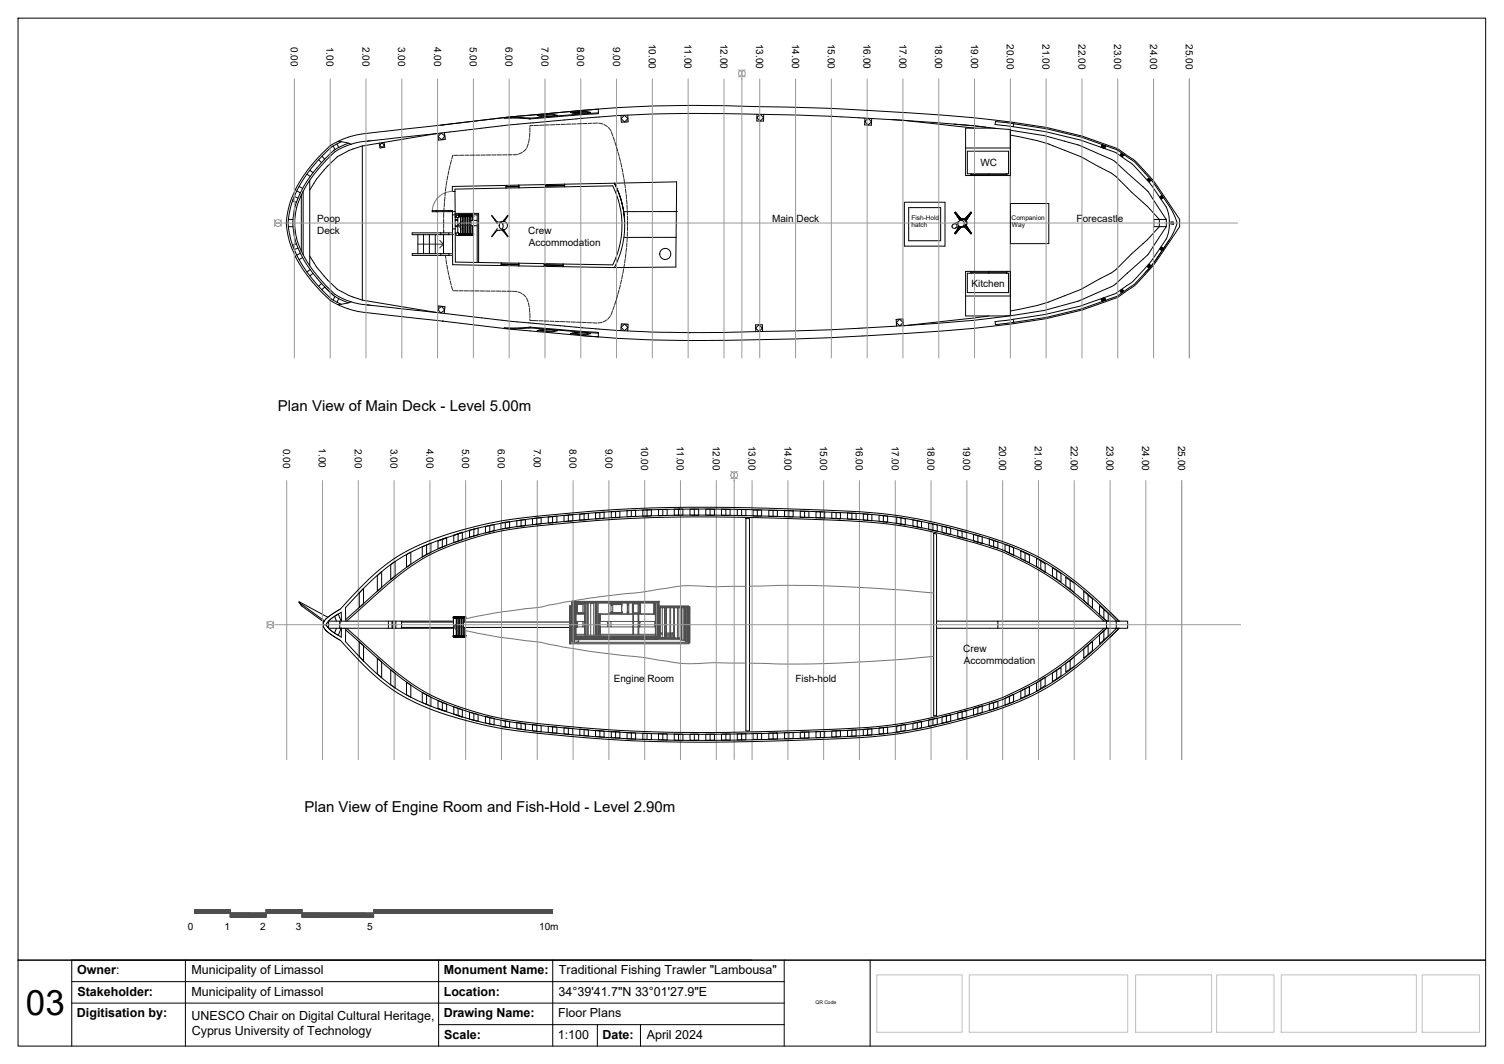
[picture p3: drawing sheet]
<svg xmlns="http://www.w3.org/2000/svg" width="420mm" height="297mm" viewBox="0 0 420 297" stroke-linecap="round" stroke-linejoin="round" font-family="sans-serif">
<defs><g id="words">
<text font-size="9.8" x="7.2" y="283.3">03</text>
<g font-size="4.2">
<text x="77.6" y="114.6">Plan View of Main Deck - Level 5.00m</text>
<text x="85" y="226.7">Plan View of Engine Room and Fish-Hold - Level 2.90m</text>
</g>
<g font-size="3.5">
<text x="21.6" y="272">Owner:</text>
<text x="53.5" y="272">Municipality of Limassol</text>
<text x="124" y="272">Monument Name:</text>
<text x="156.1" y="272">Traditional Fishing Trawler &quot;Lambousa&quot;</text>
<text x="21.6" y="278">Stakeholder:</text>
<text x="53.5" y="278">Municipality of Limassol</text>
<text x="124" y="277.9">Location:</text>
<text x="156" y="278">34°39'41.7&quot;N 33°01'27.9&quot;E</text>
<text x="21.5" y="284">Digitisation by:</text>
<text x="53.5" y="284.7">UNESCO Chair on Digital Cultural Heritage,</text>
<text x="124" y="284">Drawing Name:</text>
<text x="155.9" y="284">Floor Plans</text>
<text x="53.6" y="288.9">Cyprus University of Technology</text>
<text x="124.1" y="290">Scale:</text>
<text x="155.8" y="290">1:100</text>
<text x="168.3" y="289.9">Date:</text>
<text x="180.7" y="290">April 2024</text>
</g>
<g font-size="2.8">
<text x="81.2" y="13.1" transform="rotate(90 81.2 13.1)">0.00</text>
<text x="91.2" y="13" transform="rotate(90 91.2 13)">1.00</text>
<text x="101.2" y="13.1" transform="rotate(90 101.2 13.1)">2.00</text>
<text x="111.3" y="13.1" transform="rotate(90 111.3 13.1)">3.00</text>
<text x="121.2" y="13.2" transform="rotate(90 121.2 13.2)">4.00</text>
<text x="131.3" y="13.1" transform="rotate(90 131.3 13.1)">5.00</text>
<text x="141.2" y="13.1" transform="rotate(90 141.2 13.1)">6.00</text>
<text x="151.3" y="13.1" transform="rotate(90 151.3 13.1)">7.00</text>
<text x="161.2" y="13.1" transform="rotate(90 161.2 13.1)">8.00</text>
<text x="171.3" y="13.1" transform="rotate(90 171.3 13.1)">9.00</text>
<text x="181.3" y="12.2" transform="rotate(90 181.3 12.2)">10.00</text>
<text x="191.3" y="12.2" transform="rotate(90 191.3 12.2)">11.00</text>
<text x="201.3" y="12.2" transform="rotate(90 201.3 12.2)">12.00</text>
<text x="211.3" y="12.2" transform="rotate(90 211.3 12.2)">13.00</text>
<text x="221.3" y="12.2" transform="rotate(90 221.3 12.2)">14.00</text>
<text x="231.3" y="12.2" transform="rotate(90 231.3 12.2)">15.00</text>
<text x="241.3" y="12.2" transform="rotate(90 241.3 12.2)">16.00</text>
<text x="251.3" y="12.2" transform="rotate(90 251.3 12.2)">17.00</text>
<text x="261.3" y="12.2" transform="rotate(90 261.3 12.2)">18.00</text>
<text x="271.3" y="12.2" transform="rotate(90 271.3 12.2)">19.00</text>
<text x="281.3" y="12.3" transform="rotate(90 281.3 12.3)">20.00</text>
<text x="291.3" y="12.3" transform="rotate(90 291.3 12.3)">21.00</text>
<text x="301.3" y="12.3" transform="rotate(90 301.3 12.3)">22.00</text>
<text x="311.3" y="12.3" transform="rotate(90 311.3 12.3)">23.00</text>
<text x="321.3" y="12.3" transform="rotate(90 321.3 12.3)">24.00</text>
<text x="331.3" y="12.3" transform="rotate(90 331.3 12.3)">25.00</text>
<text x="273.9" y="46.4">WC</text>
<text x="88.6" y="62">Poop</text>
<text x="88.6" y="65.3">Deck</text>
<text x="147.6" y="65.3">Crew</text>
<text x="215.7" y="62">Main Deck</text>
<text x="300.8" y="62">Forecastle</text>
<text x="147.7" y="68.6">Accommodation</text>
<text x="271.4" y="80.1">Kitchen</text>
<text x="79.1" y="125.3" transform="rotate(90 79.1 125.3)">0.00</text>
<text x="89.1" y="125.1" transform="rotate(90 89.1 125.1)">1.00</text>
<text x="99.1" y="125.3" transform="rotate(90 99.1 125.3)">2.00</text>
<text x="109.1" y="125.3" transform="rotate(90 109.1 125.3)">3.00</text>
<text x="119.1" y="125.3" transform="rotate(90 119.1 125.3)">4.00</text>
<text x="129.1" y="125.3" transform="rotate(90 129.1 125.3)">5.00</text>
<text x="139.1" y="125.3" transform="rotate(90 139.1 125.3)">6.00</text>
<text x="149.1" y="125.2" transform="rotate(90 149.1 125.2)">7.00</text>
<text x="159.1" y="125.3" transform="rotate(90 159.1 125.3)">8.00</text>
<text x="169.1" y="125.3" transform="rotate(90 169.1 125.3)">9.00</text>
<text x="179.1" y="124.4" transform="rotate(90 179.1 124.4)">10.00</text>
<text x="189.1" y="124.4" transform="rotate(90 189.1 124.4)">11.00</text>
<text x="199.1" y="124.4" transform="rotate(90 199.1 124.4)">12.00</text>
<text x="209.1" y="124.4" transform="rotate(90 209.1 124.4)">13.00</text>
<text x="219.1" y="124.4" transform="rotate(90 219.1 124.4)">14.00</text>
<text x="229.1" y="124.4" transform="rotate(90 229.1 124.4)">15.00</text>
<text x="239.1" y="124.4" transform="rotate(90 239.1 124.4)">16.00</text>
<text x="249.1" y="124.4" transform="rotate(90 249.1 124.4)">17.00</text>
<text x="259.1" y="124.4" transform="rotate(90 259.1 124.4)">18.00</text>
<text x="269.1" y="124.4" transform="rotate(90 269.1 124.4)">19.00</text>
<text x="279.1" y="124.5" transform="rotate(90 279.1 124.5)">20.00</text>
<text x="289.1" y="124.5" transform="rotate(90 289.1 124.5)">21.00</text>
<text x="299.1" y="124.5" transform="rotate(90 299.1 124.5)">22.00</text>
<text x="309.1" y="124.5" transform="rotate(90 309.1 124.5)">23.00</text>
<text x="319.1" y="124.5" transform="rotate(90 319.1 124.5)">24.00</text>
<text x="329.1" y="124.5" transform="rotate(90 329.1 124.5)">25.00</text>
<text x="269.1" y="181.9">Crew</text>
<text x="269.3" y="185.3">Accommodation</text>
<text x="171.4" y="190.4">Engine Room</text>
<text x="222.2" y="190.4">Fish-hold</text>
<text x="52.4" y="259.6">0</text>
<text x="62.7" y="259.7">1</text>
<text x="72.6" y="259.7">2</text>
<text x="82.6" y="259.6">3</text>
<text x="102.6" y="259.6">5</text>
<text x="150.6" y="259.6">10m</text>
</g>
<g font-size="1.8">
<text x="254.6" y="61.3">Fish-Hold</text>
<text x="254.6" y="63.4">hatch</text>
<text x="282.6" y="61.3">Companion</text>
<text x="282.7" y="63.5">Way</text>
</g>
<text font-size="1.4" x="227.8" y="280.4">QR Code</text>
</g></defs>
<!-- layer: Line (0.05) -->
<g fill="none" stroke="#000" stroke-width=".28">
<path d="M5 5.1h410v262.9h-410zM103.4 39.3l-2.8 .3-2.6 .7M106.6 39.9l.8 .5-.6 .8-.8-.6zM107.3 39.7l.1 1.4-1.2 .2-.3-1.3M122.2 37.3l-21 3.5M122.3 37.3l-19.8 2.1M123.1 35l18.5-2.3 22.1-2a370 370 0 0 1 47.8-.9l20.6 .5 10.7 .5a444.3 444.3 0 0 1 47.6 4.5l11.9 2.7 10 3.5 4.9 3.4 4.7 5.1 7.6 11.3v2l-3 4.6-4.4 6.3-4.9 5.4-4.9 3.4-10 3.6a123.8 123.8 0 0 1-20.3 3.9 689.1 689.1 0 0 1-49.4 3.7h-.1M123.6 34.9h.1M123.6 34.9l-15.6 1.7a51.7 51.7 0 0 0-10 1.5l-3.7 1.4M124.2 37l.1 1-1.1-.9-.8 1.1 1 .8-.9 .1-.2-1.8M124.2 37l-1.9 .3M124.3 38l.1 .9-1 .1z"/>
<path d="M143.9 32.7l-3 .1v.2l3-.1v-.2l3.9 .3M143.9 32.9l3.9 .3v-.2M147.8 33h.2M147.8 33.2h.2M148 33v.2M150.1 32.2l4-.4 1.6 .4-4.1 .4zM155.2 32.3l-1.2-.2-3.4 .3M159.3 31.4l4.1-.4 1.6 .4-4.2 .3zM163.7 31.2l-3.7 .4M164.5 31.4l-1.2-.2-3.5 .3M167.2 31.5l-.1-1-24.9 2.2-18.6 2.2M167.2 31.5v.2l-19.2 1.5"/>
<path d="M167.2 31.5l-19.2 1.5M174.4 32.2l1 .9-.9 1-1-.9zM175.4 32.1l.1 1.9-1.8 .1h-.1l-.1-1.9M211.4 32.8l1-.9 .9 1-.9 .9zM211.5 31.9l-.1 1.9h1.5h.4v-1.9M241.6 33.9l1-.9 .9 1-1 .9zM241.6 33l-.1 1.8 1.9 .2 .1-1.9M249.2 33.4l23.2 2.4M266.5 34.7l8.8 .8M275.3 35.5l-14.1-1.3-28.7-1.7-10.6-.4-30-.4-10.8 .2-15.8 .9-22.8 2-18.4 2.2M275.3 35.5l3.2 .4M282.3 36.1v5.2z"/>
<path d="M282.3 36.1l-5.2-.3h-7.4v5.5M282.3 36.4a73.7 73.7 0 0 1 15.8 3.2l3 .8M282.3 37.7l2.4 .5a52.3 52.3 0 0 1 12.6 3.7l5 2M283.2 34.6l-5.1-.7-.1 .8 5.1 .7M84.2 54.4v15.7M84.7 53.4v17.7M86.5 50.3v23.9M101.2 40.8a28.4 28.4 0 0 0-7.1 3.1l-3.5 3.5-2.2 2.6-1.9 3.1M101.2 40.8v43M121.9 58.8h4.5v.3h-1.1M121.9 58.8h-1.1v.3h1.1M121.9 58.8v.3"/>
<path d="M125.3 59.1h-3.4M125.3 58.8v.3M126.4 60v3.9M127.1 53.5v5.6M127.1 59.6h6.6v.4h-.4M130.1 60h.1M131.3 60h.1M133.7 60v13.3M145 51.7l-3.6 .1M145 52.1h-3.6M145 52.1l-3.6 .1M145 52.4l-3.6 .1"/>
<path d="M152.4 51.9l5.3-.1-5.3 .2M157.7 52.2l-5.3 .1M157.7 51.4l-5.3 .1M157.7 51.7l-5.3 .1M171.6 51.1l17.4-.3v8.3M174.2 59.1h14.8l-.1 7.2M189 59.1h.1M252.6 56.5h11.4v12.2h-11.4zM253.9 58h8.9v9.2h-8.9zM266.7 59.3l1.5 2.2-.4-.8 .6 .4M266.7 59.3h.2l1.5 1.6M266.7 59.3l1.1 1.4"/>
<path d="M266.9 59.3l1 1.3M266.9 59.3h-.2M266.9 59.3l1.5 1.6M271.3 59.3l-1.6 1.6M271.3 48.5h4.9M271.3 59.3h.1M271.4 59.3l-1.7 1.6M271.4 59.3l-1.5 2.3M271.4 59.3l-1.1 1.4M276.2 49h5.1M282.3 49v39.1l-12.6 .1v-5.6M282.3 56.8h10.7v11.2h-10.7"/>
<path d="M301.1 40.4l10 4.4 3.8 3.5M302.3 43.9h.1M302.3 43.9l3.8 2.2a20.3 20.3 0 0 1 8.8 6.3l5.6 5.2 3.4 3.7v2l-3.4 3.6-4.4 4-4.4 4.4-1.2 .9-4.4 2.3a37.1 37.1 0 0 1-8.8 4.1 64.5 64.5 0 0 1-15 4.2M307.6 41h.1M307.8 40.8l-.1 .2M307.8 40.8l.2 .4M307.9 40.4l.3 .2-.4 .2zM308 41.1h.1M308.1 40.7l.2 .1-.1 .3-.2-.1M308.1 41.1h.1M308.1 40.7l-.1 .3M308.2 40.6a.24 .24 0 0 0-.3 .2 .24 .24 0 0 0 .1 .3"/>
<path d="M308.2 40.6a.25 .25 0 0 0-.3 .2 .25 .25 0 0 0 .1 .3M308.2 40.6h.1M308.3 41.3h.1M308.3 41.2v.1M308.3 41.3l-.3-.1 .6 .2M308.3 41.1l-.3 .1 .3 .1M308.3 40.7h.1M308.3 41.3l.3 .1M308.4 40.8h.1M308.5 41.2h-.2M308.5 40.7l.1 .2M308.5 40.6l-.2 .7"/>
<path d="M308.5 40.6h.1M308.5 40.6h-.3l.2 .2M308.5 40.7h.1M308.5 40.7a.28 .28 0 0 1 .1 .4 .28 .28 0 0 1-.3 .1M308.5 40.7l.3 .1M308.5 40.7l.2 .3-.1 .4M308.6 40.9l-.1 .3zM308.6 41.4h.1M308.6 40.9l-.2 .3M308.8 40.8l-.2 .4-.3 .1M308.8 40.8h.1M313.1 43.4l.4 .1"/>
<path d="M313.1 43.4l.2 .2M313.1 43.4h.1M313.2 43.5l.1 .1M313.2 42.9l.2 .1M313.3 43.6l.2 .2M313.3 43.3l-.3-.1 .1 .2M313.4 43v.2M313.4 42.9l.5 .4M313.4 43h.1M313.4 42.9h.1M313.4 43.1h.1M313.4 43l.2 .3-.1 .2"/>
<path d="M313.4 43.1l-.2 .2M313.4 43l-.3 .3M313.5 43.8h.1M313.6 43.1a.27 .27 0 0 1 0 .4 .27 .27 0 0 1-.3 0M313.6 43.2v.2l-.2 .1M313.6 43.3l-.1 .2M313.6 43.1a.32 .32 0 0 1 .1 .4 .32 .32 0 0 1-.4 .1M313.7 43.3l-.1-.2 .1 .3-.2 .2M313.9 43.3l-.4 .5M313.9 43.3h.1M315 48.3l5.7 5.2 5.1 7.8M320.6 50.2h.1"/>
<path d="M320.7 50.2l.2 .2M320.8 50.4l-.2-.2 .4 .5M320.8 50.4l.4 .1-.2 .2M320.8 50.4l.2 .3M320.9 50.5h.1M320.9 50.4l.3-.2zM321 50.7h.1M321 49.9h.1M321.1 49.9h-.4l-.1 .3M321.1 49.9l.1 .1M321.1 49.9l.1 .3M321.2 50a.29 .29 0 0 1 0 .4 .29 .29 0 0 1-.4 0"/>
<path d="M321.2 50.1l-.1 .3h-.3h.4l.1-.2M321.2 50h.1M321.3 50l-.1 .5 .3-.2M321.3 50l.2 .3M321.5 50.3h.1M321.5 50.3l-.5 .4M324.1 55l.1 .2M324.1 55l.2-.2-.1 .4M324.1 55h.1M324.1 55l.3 .5M324.2 55.2l.5 .1-.3 .2M324.2 55.2l.2 .3"/>
<path d="M324.2 55h-.1M324.3 54.8l.4-.1 .3 .5-.3 .1a.31 .31 0 0 0 .1-.4 .31 .31 0 0 0-.5-.1zM324.4 55.5h.1M324.8 55l-.2 .3h-.3M325 55.2h.1M325 55.2l-.6 .3M86.5 71.5l1.9 3 2.2 2.6 3.7 3.7a24.9 24.9 0 0 0 6.9 3M116.7 65.5v5.3M118.3 65.5v5.3M120 65.5v5.3M121.6 65.5v5.3M123.1 65h-8v.5h8"/>
<path d="M123.1 70.8h-7.9v.5h7.9M123.9 65.5v5.3M127.1 60.5h.3zM127.1 61.5h.8M127.1 61.3h.8M127.2 63.9l-.1-3.9h6.2v13.3M127.2 65h.9M127.2 63.3h.7M127.2 63h.7M127.4 60.5l.2-.4h.5l.1 .4-.1 .2M127.9 60.8v4.2M128 60l.1 .1"/>
<path d="M128.1 65v.7M128.1 60.1v.6M128.1 65.7h.1M128.1 65l.1 .2-.1 .5h-.5l-.2-.4h-.2M128.1 60.7l-1 .1M128.1 65.7h-.1M128.1 60.1h.3M128.1 65.7h.3M128.1 60.1h.9M128.1 65.7h.9M128.2 65.3h.9M128.2 60.5h.9"/>
<path d="M128.4 60.1l.2 .4M128.4 60l.2 .1M128.4 60.1h.1M128.5 60l.2 .3v5.2l-.2 .2h-.4M128.5 60l-.4 .1M128.5 65.7h.1M128.5 60.1h.1M128.5 65.7h-.1M128.6 65.7h-.2M128.6 60.1h.3M128.6 65.7h.1M128.6 65.7h.3"/>
<path d="M128.6 60v5.7M128.6 60h.3M128.6 65.3l-.2 .4M128.6 65.3l-.1 .4h-.4M128.6 65.3h.1M128.6 60.5h.1M128.9 60l.2 .1M128.9 60.1l.2 .4zM128.9 60l.3 .3v5.2l-.3 .2M128.9 60.1h.1M129 65.7h.1M129 65.7h-.1"/>
<path d="M129 60.1h.1M129.1 60.1h.3M129.1 65.7h.1M129.1 60v5.7M129.1 60h.3M129.1 60.1h.8M129.1 65.7h.8M129.1 65.3l-.2 .4h.2M129.1 65.3l-.1 .4h-.4M129.1 65.3h.1M129.1 60.5h.1M129.2 65.3h.8"/>
<path d="M129.2 60.5h.8M129.3 60.1l.3 .4M129.4 60l.1 .1M129.4 60.1l.2 .4M129.4 60.1h.1M129.4 60l.2 .3v5.2l-.1 .2h-.4M129.5 65.7h.1M129.5 60.1h.1M129.5 65.7h-.4M129.5 60.1h.4M129.5 65.7h.4M129.6 60v5.7"/>
<path d="M129.6 65.7h.3M129.6 60h.3M129.6 65.3l-.2 .4h.1M129.6 65.3l-.1 .4h-.4M129.6 65.3h.1M129.6 60.5h.1M129.8 60l.2 .1M129.8 60.1l.2 .4M129.9 60l.2 .3v5.2l-.2 .2M129.9 60.1h.1M129.9 65.7h.1M130 60.1v5.6"/>
<path d="M130 60.1h.1M130 65.6h.1M130 65.7h.1M130 60.1h.3M130 65.7h.3M130 60.1h.4l.1 .4M130 60l.4 .1 .2 .2v5.2l-.2 .2h-.4M130 60.1h.9M130 65.7h.9M130 60v.1M130 65.3l-.2 .4h.2M130 65.3l-.1 .4h-.3"/>
<path d="M130 65.3h.1M130 60.5h.1M130.1 65.3h.9M130.1 60.5h.9M130.3 60l.2 .1M130.3 60.1l.2 .4M130.3 60.1h.1M130.4 65.7h.1M130.4 60.1h.1M130.4 60.1v5.6M130.4 65.7h-.1M130.5 65.7h-.2"/>
<path d="M130.5 60.1h.3M130.5 65.7h.1M130.5 65.7h.3M130.5 60.1h.4l.1 .4M130.5 60h.3M130.5 60l-.1 .1M130.5 65.3l-.2 .4M130.5 65.3l-.1 .4h-.4M130.5 65.3h.1M130.5 60.5h.1M130.8 60l.2 .1M130.8 60.1l.2 .4"/>
<path d="M130.8 60l.3 .3v5.2l-.3 .2M130.8 60.1h.1M130.9 60.1h.1M130.9 65.7h.1M130.9 65.7h-.1M130.9 60.1v5.6M130.9 65.6h.1M131 65.7h-.2M131 60.1h.3M131 65.7h.3M131 65.7h.1M131 60.1h.4l.1 .4"/>
<path d="M131 60h.3M131 60l-.1 .1M131 60.1h.4M131 65.7h.8M131 65.3l-.2 .4M131 65.3l-.1 .4h-.4M131 65.3h.1M131 60.5h.1M131.1 65.3h.9M131.1 60.5h.9M131.3 60l.1 .1M131.3 60.1l.2 .4"/>
<path d="M131.3 60.1h.1M131.3 60l.3 .3v5.2l-.3 .2M131.4 60.1h.1M131.4 65.7h.1M131.4 65.7h-.1M131.4 60.1h.4M131.4 65.7h.4M131.5 60v5.7M131.5 60.1h.3l.2 .4M131.5 65.7h.3M131.5 60h.3M131.5 60.1h.3"/>
<path d="M131.5 65.3l-.2 .4M131.5 65.3l-.1 .4h-.4M131.5 65.3h.1M131.5 60.5h.1M131.6 63h1.7M131.6 61.5h1.7M131.8 60l.2 .3v1.2M131.8 60.1h.1M131.8 65.7h.1M131.9 60.1l.1 1.4M131.9 65.7h.1M131.9 60.1h.4"/>
<path d="M131.9 65.7h.4M132 65.3l-.3 .4h.5M132 65.3l-.2 .4h-.3M132 65.3h.1M132 60.5h.1M132 63l-.1 2.7M132 63v2.4l-.2 .3M132 65.3h.4M132 60.5h.4M132.2 60.1l-.5-.1 .3 .5M137.3 60.2l1 1.3M137.4 60.1l1 1.4"/>
<path d="M138.3 61.5l.6 .9M138.3 64.7l-1 1.3M138.4 61.5l.5 .5M138.4 64.8l-1 1.3M138.4 61.5h-.1M138.9 64.3l-.6 .4M138.9 62h.1M138.9 63.8l-.6 .9M138.9 61.8v.2M139 64.2l-.1 .2M140 74.1l4.9 .1M140 73.4l5 .1"/>
<path d="M140 73.8l5 .1M140 73.8l4.9 .1M140 73.7l5 .1M140.3 62.4a.97 .97 0 0 1 0 1.4M140.3 62l-.5 .1M140.3 62.4h.1M140.3 64.4v-.1l.6 .4M140.3 62.4l.1 .1M140.3 63.8l.6 .9M140.3 61.8v.1M140.4 63.8h-.1M140.7 64.1l1.2 1.9-1.1-1.2"/>
<path d="M140.8 64.1l-1.6 .2M140.8 61.5l-.4 .3-1.2 .2M140.8 61.5h.1M140.9 61.5l-.2 .3M140.9 61.5l1-1.3-.9 1.4M140.9 64.7l1 1.3M141.8 60.1l-1 1.4M144.9 74.2h.1M152 73.6l5.3 .1M152 74.4l5.3 .1M152 74l5.3 .1-5.3-.1M152 73.9l5.3 .1"/>
<path d="M188.9 66.3l-.1 8.3-17.2 .1M188.9 66.3h-14.6M266.7 65.2h.2M267.7 61.9l-1.3 .7M267.8 63.8l-1.1 1.4M267.8 63.5l-1.1 1.7M267.9 63.9l-1 1.3M268 63.2l-1.1 .5M268 63.5l-.2 .3M268 63.2l-1.3 2M268.1 63.3l-.3 .5M268.4 61.1l.6 .2 .8-.2"/>
<path d="M268.4 60.9a1.13 1.13 0 0 0 1.3 0l.1 .2-.8 .2-.6-.2zM268.4 63.5v-.1l-.6 .4M268.4 60.9a1.13 1.13 0 0 0 1.3 0M268.4 63.5a1.13 1.13 0 0 1 1.3 0M268.4 63.5l-1.5 1.7M268.4 60.9v.2M268.5 63.3l-.1 .2a1.13 1.13 0 0 1 1.3 0l.1-.1M268.7 61.4a.98 .98 0 0 1 1.3 .7 .98 .98 0 0 1-1.1 1.2M268.7 61.4l-.6 .2M268.7 61.4h-.1M268.9 63.2l.9 .2M268.9 63.3h-.2"/>
<path d="M269.1 63.2l.7 .2M269.3 63.2l-.4 .1M269.7 61.5h.1M269.7 61.6a.82 .82 0 0 1 0 1.3 .97 .97 0 0 0 0-1.3zM269.7 61.6a.97 .97 0 0 1 0 1.3M269.7 62.9l.6 .9M269.7 63.5l1.6 1.7M269.7 60.9l.1 .2M269.7 61.6h.2M269.8 63.4l.5 .4M269.8 63.4l-.1 .1a1.13 1.13 0 0 0-1.3 0M269.8 63.4l-.1 .1"/>
<path d="M269.9 61.6a1.09 1.09 0 0 1 0 1.3M269.9 62.9l1.5 2.3M269.9 62.9h-.2M270.2 63.9l1.1 1.3M270.3 60.7l-.5 .4M270.3 60.7l-.6 .9M270.3 63.8l1.1 1.4M271.3 76.3h4.9M271.4 65.2h-.1M276.2 75.8h5.1M319.9 76.2l2.4-2.8 4.4-6.5a9.5 9.5 0 0 0 2.1-4.8l-1.5-3.5-3.8-5.7a35.3 35.3 0 0 0-11.4-11.1l-10-3.5-9.8-2.4-9.1-1.3-.1 .8a102.3 102.3 0 0 1 21.1 4.5l7.4 2.7 .9 .5a28.7 28.7 0 0 1 8.3 7.5l5 7.1a12.1 12.1 0 0 1 0 9.1l-4 5.9-1.7 1.9a26.1 26.1 0 0 1-7.6 6.8l-.9 .6a125 125 0 0 1-19.5 5.8l-9 1.3M320.6 74.3h.1"/>
<path d="M320.6 74.3v.1M320.6 74.3l.2 .4 .4-.2M320.7 74.3h-.1M320.8 74.2a.28 .28 0 0 1 .4-.1 .28 .28 0 0 1 0 .4M320.8 74.1l-.2 .2M320.8 74.1l-.1 .1M320.9 74.1l-.2 .2M320.9 74.1l.3 .3zM321 73.8l.2 .2-.4 .1M321 73.8l-.2 .3M321 73.8h.1M321 74.7h.1"/>
<path d="M321 73.8l-.4 .5M321 73.8l.5 .4M321.2 74.4l-.1 .2M321.2 74l.3 .2-.3 .3zM321.3 74.3l-.2-.3-.3 .1h.3l.1 .3M321.5 74.2h.1M324.1 69.5l.1-.2 .1 .4M324.1 69.5l.2 .2M324.1 69.5h.1M324.1 69.5l.1 .1M324.3 69.3l.3-.1 .2 .3M324.3 69.7l.3 .2"/>
<path d="M324.4 69l.3 .2-.5 .1zM324.4 69l.6 .3M324.4 69l-.3 .5M324.4 69h.1M324.6 69.9h.1M324.7 69.6h.1M324.8 69.6l-.2 .3M324.8 69.6h.1M325 69.3l-.2 .3M325 69.3l-.3-.1a.31 .31 0 0 1 .1 .4 .31 .31 0 0 1-.5 .1M325 69.3h.1M325.8 63.3l-5.1 7.8-9 8.1-1.2 .8-9.4 4.1"/>
<path d="M325.8 61.3h-3.5v2h3.5M325.8 61.3v2M326.6 67.1l-4.5 6.5-2.9 3.3a18.1 18.1 0 0 1-4.9 4.3l-2.2 1.5a103.5 103.5 0 0 1-28.9 7.3M94.3 85l1.4 .6a24.1 24.1 0 0 0 7.6 1.8l20.3 2.2M98 84.2l2.6 .7 2.8 .3M101.2 83.8l21 3.5M102.5 85.1l19.7 2.2M122.2 87.3l1.9 .2M122.2 87.3l.2-1.9 1.9 .2-.2 1.9M122.3 86.3l1.1-.8 .8 1.1-1.1 .8zM123.6 89.6l18.6 2.3 22.3 2 2.6 .2 .1-1.1M123.6 89.6h.1"/>
<path d="M124.1 87.5l18.4 2.2 24 2.1 15.2 .9 10.9 .2M147.8 91.4v.2M148 91.5l19.2 1.5M148 91.5l-.2 .1M148 91.3l-4.1 .3-3-.1v.2l3 .1 3.9-.2M148 91.3l19.2 1.5v.2M148 91.3v.2M150.1 92.3l1.8-.4 3.8 .4-1.5 .4zM150.6 92.2l3.4 .3 1.2-.2M159.3 93.1l1.5-.3 4.2 .3-1.6 .4zM159.8 93l3.5 .3 1.2-.2M162.6 93.7l17.8 1.1 11.5 .3 29.7-.5 11-.4"/>
<path d="M173.5 92.3l.1-1.9h.1l1.8 .1-.1 1.9M173.5 91.4l1-.9 .9 .9-1 1zM192.6 92.9h.2zM212 90.7l1 .9-.9 .9-1-.9zM213 92.5l-.1-1.9-1.8 .1v1.9M251.3 89.1l1 .9-.9 1-1-.9zM252.3 90.9l-.1-1.8-1.9 .1 .2 1.8M276.3 88.2l-24 2.8M278 89.8l5.1-.7 .1 .9-5.1 .6zM301.1 84.1a91.2 91.2 0 0 1-19.4 4.2l-2 .2a298.9 298.9 0 0 1-25.2 2.3l-22.2 1.3-39.5 .8M307.7 83.5l.1 .3M307.8 83.8l.4 .2-.3 .1z"/>
<path d="M307.9 83.5l.1-.1a.26 .26 0 0 0-.1 .4 .26 .26 0 0 0 .3 .1l-.3-.1zM308 83.6l.2-.1v.3M308 83.4l-.2 .4M308 83.4h.3M308 83.5l.1 .3M308.1 83.8h.1M308.2 83.9h.1M308.3 83.3l.2 .6M308.3 83.3l-.3 .1M308.3 83.3h.3l.2 .4-.3 .1M308.4 83.3l.1 .4M308.4 83.7l-.2 .3 .3-.1"/>
<path d="M308.4 83.3l.2 .1-.1 .4M308.5 83.4l-.2-.1a.28 .28 0 0 1 .3 .2 .28 .28 0 0 1-.1 .3M308.5 83.9h.1M308.5 83.4l.1 .2zM308.6 83.6l-.1 .2M308.6 83.1l.1 .5-.2 .2M308.6 83.1l-.3 .2M308.6 83.7l-.1 .1M308.6 83.1l-.6 .3M313.1 81.2h.1M313.1 81.3l.3 .3M313.2 81.1l-.1 .1"/>
<path d="M313.2 81.2l.2 .2M313.3 81a.27 .27 0 0 1 .3 .1 .27 .27 0 0 1 0 .3M313.3 81.2l-.3 .1M313.4 81.5l-.2 .1M313.4 81l.2 .4M313.4 81l.3 .1-.1 .3 .1-.2M313.4 81.3v.2M313.4 81.6h.1M313.5 81l-.4 .3M313.5 81l.1 .2-.2 .4M313.5 81l.1 .2M313.6 81.5l-.2 .1"/>
<path d="M313.9 81.3h.1M313.9 81.2l-.3-.3-.3 .1 .2-.2 .3 .5-.2 .2 .3-.2M83.5 168l.2 .2M84.3 169.2l6.1 4.5M91.6 172.3l-8.1-4.3 .8 1.2-.6-1 6.9 5.1M108.5 175.4h18.2M108.5 173.4h18.2M109.5 173.4v2M109.7 173.4v2M110.6 173.4v2M112.2 173.7h14.5M112.2 173.4v2"/>
<path d="M112.2 175.2h14.5M126.5 177.5l.7 .1-.1 .2h-.4zM126.5 172.3l.6-.1 .1 .4h-.7zM126.6 172.2h.7l.2 .3v5.1l-.2 .2-.4 .1M126.6 177.8l.3 .1M126.7 172.6v4.9M126.7 172.6h.1M126.7 177.4v.1M126.7 177.4h1.2M126.9 172.2h.1M126.9 172.2h3.3M127 172.2l-.3 .4 .2-.4h.2"/>
<path d="M127.1 177.8h-.2l-.2-.3 .2 .3M127.2 172.4h.1M127.2 177.6h.1M127.2 172.2l.2 .4M127.2 172.2h.2M127.2 172.4v.2M127.2 177.5v.1M127.3 172.2h.1M127.3 172.2l.1 .4M127.3 177.8h.1M127.3 172.3h.1M127.3 172.2h.6l.1 .4v5.1l-.6 .2"/>
<path d="M127.3 172.2v5.6M127.3 177.8l.1 .1M127.4 177.8l-.2 .1M127.4 172.2h.1M127.4 177.5l-.1 .3M127.4 172.6h.1M127.4 177.5h.1M127.4 177.4l-.1 .4h-.4M127.7 172.2l.2 .4zM127.7 172.2h.2M127.7 172.2h.1M127.8 177.8h.1"/>
<path d="M127.8 172.2h.1M127.8 172.2h.5l.2 .3v5.1l-.2 .2-.4 .1M127.8 177.8l.1 .1M127.8 177.8h-.1M127.8 172.3h.1M127.8 172.2v5.6M127.9 172.2h.4l.1 .4M127.9 177.8l-.2 .1M127.9 172.2h.1M127.9 172.6h.1M127.9 177.5h.1M127.9 177.4l-.1 .4h-.4"/>
<path d="M127.9 177.5l-.2 .3M127.9 172.6h-1.2M128 177.4h.9M128 172.6h.9M128.2 172.2h.1M128.2 172.2l.2 .4M128.3 172.2h.1M128.3 177.8h.1M128.3 177.8h-.1M128.3 172.3h.1M128.3 172.2h.5l.1 .4v5.1l-.5 .2M128.3 172.2v5.6"/>
<path d="M128.3 177.8l.1 .1M128.4 172.2h.4l.1 .4M128.4 177.8l-.2 .1M128.4 172.2h-.1M128.4 177.5l-.2 .3M128.4 172.6h.1M128.4 177.5h.1M128.4 177.4l-.1 .4h-.4M128.7 172.2h.1M128.7 177.8h.1M128.8 177.8h.1M128.8 172.2h.1"/>
<path d="M128.8 177.8v.1M128.8 172.2l.1 .4M128.8 177.8h-.1M128.8 172.3h.1M128.8 172.2v5.6M128.8 177.8l-.1 .1M128.8 177.9h.4M128.8 172.2h.4l.1 .4M128.9 177.5l-.2 .3M128.9 172.6h.1M128.9 177.5h.1M128.9 177.4l-.1 .4h-.4"/>
<path d="M128.9 177.4h.9M128.9 172.6h.9M129.1 172.2h.2M129.2 172.2l.2 .3v5.1l-.2 .3M129.2 172.2h-.4M129.2 177.8h.1M129.2 172.2l.1 .1M129.2 172.3h.1M129.2 172.2h.1M129.2 172.2v5.6M129.2 177.8l.1 .1M129.3 172.2h.4l.1 .4"/>
<path d="M129.3 177.8l-.2 .1M129.3 172.3v.3M129.3 177.9h.3M129.3 177.5l-.1 .3M129.3 172.6h.1M129.3 177.5h.1M129.3 177.4l-.1 .4h-.4M129.4 175.2h29.7M129.4 173.7h29.7M129.6 172.2l.2 .2 .1 1.3M129.6 172.2h.1M129.6 172.2l.3 .2v1.3"/>
<path d="M129.6 172.2h-.4M129.7 172.2h.1M129.7 177.8h.1M129.7 172.2l.1 .4M129.7 177.8h-.1M129.8 177.5l-.1 .3M129.8 172.6h.1M129.8 177.5h.1M129.8 177.4l-.1 .4h-.4M129.9 175.2v2.3l-.3 .4M129.9 172.6h.1M129.9 177.4h.1"/>
<path d="M129.9 175.2v2.5l-.3 .2M129.9 177.5h.4M129.9 172.6h.4M130.2 177.8h-3.2M261.6 173.4h17.2v2h-17.2M276.4 175.4h.1M278.8 173.4h29.6M278.8 175.4h29.6M5 268h410v24h-410zM20 274.1h199.1M51.8 268v24M122.5 268v24"/>
<path d="M154.4 268v24M210 268h-190v24M219.1 268v24M243.1 268v24M20 280h199.1M122.5 286.1h96.6M166.9 286.1v5.9M178.9 286.1v5.9"/>
<circle cx="308.1" cy="40.9" r=".25"/>
<circle cx="321" cy="50.2" r=".17"/>
<circle cx="324.5" cy="55" r=".17"/>
<circle cx="324.5" cy="55" r=".27"/>
<circle cx="266.6" cy="63.1" r=".67"/>
<circle cx="268.5" cy="62.4" r=".9"/>
<circle cx="321" cy="74.3" r=".17"/>
<circle cx="324.5" cy="69.5" r=".17"/>
<circle cx="324.5" cy="69.5" r=".28"/>
<circle cx="308.1" cy="83.7" r=".25"/>
</g>
<!-- layer: Line (0.25) -->
<g fill="none" stroke="#000" stroke-width=".28">
<path d="M95.4 39.6l-1.5 .7a10.1 10.1 0 0 0-3.9 3.2 37.2 37.2 0 0 0-8.1 12.1M97.3 40l-2 .8a11.2 11.2 0 0 0-4.7 3.8 32.4 32.4 0 0 0-8.2 13.2M81.7 56l1.1 .5M81.9 55.6a16.3 16.3 0 0 0 0 13.3M82.2 54.8l1 .5M82.4 57.8l-.6 4.5 .6 4.4M82.9 53.3l1 .6M83.5 52.1l1 .5M85.7 48.6l1 .7M86.6 47.5l.9 .7M89 44.6l.8 .8M89.9 43.6l.8 .8"/>
<path d="M93 40.8l.6 1M93.6 42.3a34.5 34.5 0 0 0-10.7 15.6l-.6 4.4M93.6 42.3h.1M94.1 40.2l.5 1M98 40.3l-2.2 .9-2.2 1.1M98.1 40.2l-.6-.2a5.2 5.2 0 0 0-6.6 1.9 32.6 32.6 0 0 0-10.8 18.7 19.3 19.3 0 0 0 1.3 8.5 39.3 39.3 0 0 0 10.8 14.7l1.1 .7a3.7 3.7 0 0 0 2.9 .3l1.9-.5M126.4 52.1l15-.3v.7l-14.3 .3v.7h-.7zM126.4 59.1h.7v.9h-.7zM145 51.7l7.4-.2v.8l-7.4 .1zM171.6 51.1l-13.9 .3v.8l13.5-.3a24.8 24.8 0 0 1 0 22l-13.9-.2v.8l14.3 .2a25.4 25.4 0 0 0 0-23.6 24.8 24.8 0 0 1 2.9 10.9M269.7 41.3h12.6v7.7h-1v-.5h.4v-6.3h-11.5v6.3h1.1v.5h-1.6zM307.7 41l.3 .2"/>
<path d="M307.8 40.4l.7 .2-.2 .6-.7-.2zM80.6 63.3h1.3M80.6 61.3h1.3M81.9 68.9l1.2 2.7M82.3 62.3a22.3 22.3 0 0 0 5.9 14.2l3 3.3 2.4 2.4M82.4 66.7a35.1 35.1 0 0 0 10.9 15.9M82.8 68l-1.1 .5M83.1 71.6a39.6 39.6 0 0 0 10.1 12.3l2.2 1M83.2 69.2l-1 .5M83.9 70.7l-1 .5M84.5 71.9l-1 .6M86.7 75.3l-1 .7"/>
<path d="M87.5 76.3l-.9 .7M89.8 79.1l-.8 .8M90.6 79.9l2.7 2.7M123.1 65h2.3v.5h-2.3zM123.1 70.8h2.4v.5h-2.4zM126.4 63.9h.8v9.3l12.8 .2v.7l-13.6-.2zM145 73.5l7 .1v.8l-7.1-.2zM269.7 75.8h1.6v.5h-1.1v5.4h11.5v-5.4h-.4v-.5h1v6.8h-12.6zM327.1 61.9h.7v.7h-.7zM90.7 80.1l-.8 .8M93.3 82.6l2 1.1 2 .8M93.6 82.8l-.6 1"/>
<path d="M93.6 82.2h.1M93.6 82.2l2.2 1.2 2.2 .8M94.6 83.4l-.5 1M307.6 83.5l.7-.2 .2 .6-.7 .2zM308 83.4l-.3 .1M109.2 157.6v4.2l1.2-1v-4l-1.2 .8M113.6 154.8l1.2-.7v3.4l-1.2 .9zM119.2 152.2l-1.2 .5v2.8l1.2-.7v-2.6l1.2-.5v2.5l-1.2 .6M123.6 150.6l-1.2 .4v2.2l1.2-.5M123.6 150.6l1.2-.5v2.1l-1.2 .5M123.6 150.6v2.1M128 149l-1.2 .4v2.1l1.2-.4"/>
<path d="M128 149l1.2-.4v2.1l-1.2 .4zM129.2 148.6l-1.2 .4M132.4 147.7l1.2-.2v1.8l-1.2 .3zM132.4 147.7l-1.2 .3v2l1.2-.4M136.8 146.7l1.2-.3v1.8l-.7 .2a.29 .29 0 0 1-.5 .1 .29 .29 0 0 1 0-.5zM136.8 146.7l-1.2 .3v1.4a.26 .26 0 0 0 0 .4 .26 .26 0 0 0 .4-.1l.8-.2M141.2 145.8l1.2-.2v1.8l-1.2 .1zM141.2 145.8l-1 .1a.58 .58 0 0 0-.2 .9v.9l1.2-.2M144.4 145.4v1.7l1.2-.2M145.6 145.2l-1.2 .2M145.6 145.2l1.2-.2v1.8l-1.2 .1zM148.8 144.8l.7-.1a.33 .33 0 0 1 .4 0 .33 .33 0 0 1 .1 .4v1.3l-1.2 .1z"/>
<path d="M150 144.6l1.2-.1v1.7l-1.2 .2M153.2 144.3l1.2-.1v1.7l-1.2 .1zM154.4 144.2l1.2-.1v1.7l-1.2 .1M157.6 143.9l1.2-.1v1.7l-1.2 .1zM158.8 143.8l1.2-.1v1.7l-1.2 .1M163.2 143.5l1.2-.2v1.8h-1.2zM163.2 143.5h-1.2v1.8l1.2-.2M167.6 143.1v1.7l-1.2 .1v-1.7l2.4-.2v1.7l-1.2 .1M170.8 142.9l1.2-.1v1.7l-1.2 .1zM172 142.8h1.2v1.7h-1.2M176.4 142.5v1.7h1.2v-1.7h-2.4v1.7h1.2M179.6 142.4h1.2v1.7h-.8a.29 .29 0 0 1-.5 0 .29 .29 0 0 1 .1-.5z"/>
<path d="M180.8 142.4l1.2-.1v1.7l-1.2 .1M185.2 142.2v1.7l-1.2 .1v-1.7l2.4-.1v1.7h-1.2M189.6 142.1h-1.2v1.7h1.2M189.6 142.1h1.2v1.7h-1.2zM194 142.1l1.2 .1v1.7h-1.2zM194 142.1h-1.2v1.7l1.2 .1M198.4 142.1h-1.2v1.7l1.2 .1M198.4 142.1l1.2 .1v1.7h-1.2zM202.8 142.2v1.7h1.2v-1.7h-2.4v1.5a.37 .37 0 0 0 .2 .3 .37 .37 0 0 0 .4-.1h.6M207.2 142.2v1.7l1.2 .1v-1.7l-2.4-.1v1.7h1.2M208.4 144.8h1v59.2l-1 .1zM211.6 142.4h-1.2v1.7h1.2"/>
<path d="M211.6 142.4h1.2v1.7h-1.2zM216 142.5h-1.2v1.7h1.2M216 142.5h1.2v1.7h-1.2zM220.4 142.6h-1.2v1.7h1.2M220.4 142.6h1.2v1.7h-1.2zM223.6 142.7h.6a.44 .44 0 0 1 .6 .1 .44 .44 0 0 1 0 .6v1h-1.2zM224.8 142.8h1.2v1.7l-1.2-.1M228 142.8l1.2 .1v1.2a.34 .34 0 0 1-.1 .5 .34 .34 0 0 1-.4 0h-.2a.34 .34 0 0 1-.4 0 .34 .34 0 0 1-.1-.4zM229.2 142.9h1.2v1.7h-1.2M233.6 143.1l-1.2-.1v1.7l1.1 .1M233.6 143.1l1.2 .1v1.7l-1.2-.1zM238 143.3v1.7h1.2v-1.7l-2.4-.1v1.3a.34 .34 0 0 0 0 .4 .34 .34 0 0 0 .5 0l.7 .1"/>
<path d="M242.4 143.6v1.7l1.2 .1v-1.7l-2.4-.2v1.7l1.2 .1M246.8 144l-1.2-.1v1.7l1.2 .1M246.8 144l1.2 .1v1.7l-1.2-.1zM251.7 144.6v1.3a.35 .35 0 0 0 0 .4 .35 .35 0 0 0 .4 .1l.8 .2v-1.7l-2.4-.5v1.7l1.2 .3M256.2 145.4l-.5-.1a.35 .35 0 0 0-.5-.2 .35 .35 0 0 0-.2 .5v1.3l1.2 .2M256.2 145.4l1.2 .2v1.8l-1.2-.3zM259.4 146.1l1.2 .2v1.4a.3 .3 0 0 1-.1 .4 .3 .3 0 0 1-.4-.1l-.7-.2zM260.6 146.3l1.2 .3v1.7l-1.2-.2M260.8 148.9l.8 .2v50.6l-.8 .2zM264.4 147.2l.8 .1a.55 .55 0 0 1 .4 .9v1l-.9-.2a.49 .49 0 0 1-.3-.8zM264.4 147.2l-1.2-.3v1.8l1.2 .3M268.8 148.3l-1.2-.3v1.9l1.2 .2"/>
<path d="M268.8 148.3l1.2 .3v1.8l-1.2-.3zM273.2 149.5l-1.2-.3v1.8l1.2 .4M273.2 149.5l1.2 .4v1.8l-1.2-.3zM277.6 150.9v1.8l1.2 .3v-1.7l-2.4-.8v1.8l1.2 .4M282 152.4v2l-.7-.3a.53 .53 0 0 1-.5-.7v-1.4l2.4 .9v2.1l-1.2-.6M285.2 153.8l1.2 .6v2.1l-1.2-.5zM286.4 154.4l1.2 .5v2.2l-1.2-.5M290.8 156.6l1.2 .8v2.4l-1.2-.8zM290.8 156.6l-1.2-.7v2.3l1.2 .8M295.2 159.3v2.4l-1.2-.8v-2.4l2.4 1.6v2.4l-1.2-.8M90.2 174.4l.4 1 .6 .8 3.9 2.6a75.4 75.4 0 0 0 16.6 15.1 90.4 90.4 0 0 0 28.7 9.5 415.2 415.2 0 0 0 73.6 3.5 401.7 401.7 0 0 0 34.7-1.7 163.1 163.1 0 0 0 37.3-9.9 76.2 76.2 0 0 0 22.8-16.2l3.8-3.7M90.2 174.4h.9"/>
<path d="M93.5 172.1l.5 1.3M93.5 176.7l.5-1.3h1.3l-.8 2M93.7 171.9l-.1 .1M94 175.4h-2.2v-2h3.1v2M94.4 171.5l-.5 .3M94.5 171.4l.8-.5 .1 2.5M94.5 171.4l.8 2M94.5 171.4l-2.3 1.5-1.1 1.4 1.2 1.6 2.2 1.5M94.8 175.4h.1M94.9 173.4h13.6v2h-13.2M94.9 173.9h.1M95.2 175.4h.1"/>
<path d="M95.4 175.4l-.1 2.5-.8-.5M96.4 173.4h.1M96.6 173a209.9 209.9 0 0 1 17.4-14.9 57.5 57.5 0 0 1 19.1-8.7 121.3 121.3 0 0 1 25.4-3.9 464.4 464.4 0 0 1 65.6-1.1 219.7 219.7 0 0 1 26.4 1.7 162.7 162.7 0 0 1 30.8 8 84.4 84.4 0 0 1 24.6 16.4l3.3 2.9h-.8a90.9 90.9 0 0 0-28.3-19.3 147.9 147.9 0 0 0-47.7-8.9 552.5 552.5 0 0 0-65.7 .1l-12.2 1.1a89.8 89.8 0 0 0-34.6 8.6 83.5 83.5 0 0 0-17.4 13.3l-5.7 5.1M96.6 173.4l-.1-3.7a68.6 68.6 0 0 1 15.2-13.8 66.2 66.2 0 0 1 17.5-7.2 120.9 120.9 0 0 1 26.2-4.6 469.9 469.9 0 0 1 69.1-1.4l10.6 .4a150.2 150.2 0 0 1 51.6 11.3 74.4 74.4 0 0 1 21.4 15.3l3.8 3.7h.7M96.8 175.4a187.3 187.3 0 0 0 17.4 14.9 56.7 56.7 0 0 0 19 8.6 122.3 122.3 0 0 0 25.4 3.9 425.4 425.4 0 0 0 57.3 1.4l8.3-.3a204.7 204.7 0 0 0 26.4-1.7 172.4 172.4 0 0 0 29.5-7.5 90.9 90.9 0 0 0 28.3-19.3h.8a93 93 0 0 1-24.9 17.9 48.3 48.3 0 0 1-11.9 4.4 141 141 0 0 1-40.1 6.4 551.9 551.9 0 0 1-65.6-.1l-12.3-1.1a89.7 89.7 0 0 1-35.5-9.1 91.6 91.6 0 0 1-16.7-12.9l-5.6-5.1M101.6 164.3l-1.2 1.2v4.1l1.2-1v-4.3v.5M105.4 160.7l1.2-1.1v4.4l-1.2 1zM297.8 161.2l1.2 .8v2.4l-1.2-.8zM299 162l.8 .6a.67 .67 0 0 1 .3 .9v2l-1.1-1.1M302.8 165.1l1.2 1v2.6l-1.2-1zM304 166.1l.6 .6a.8 .8 0 0 1 .6 1v2.1l-1.2-1.1M308.4 170.1l-1.2-1v2.6l.4 .3 .8 .7v-2.6l1.2 1.1v2.2h-.5l-.7-.7"/>
<path d="M308.4 176.1l.7-.7h.5v2.2l-1.2 1.1v-2.6l-.5 .4-.7 .6v2.6l1.2-1M309.1 173.4h2.7v2h-2.7zM310.1 170.9l2.5 2.5M311.6 175.4h.2M311.8 173.4h3.2v2h-3.2M312.6 175.4h-.7a94.3 94.3 0 0 1-20.5 16.7l-1.2 .6a92.1 92.1 0 0 1-21.1 7.7 135.3 135.3 0 0 1-34 5.3 633.1 633.1 0 0 1-63.8 .3 250.9 250.9 0 0 1-33.2-3.6 83.4 83.4 0 0 1-27.4-10.1 69.9 69.9 0 0 1-14.2-13.2l.1-3.6M312.6 175.4l-2.5 2.5M312.6 173.4a92.2 92.2 0 0 0-21.8-17.5 91.7 91.7 0 0 0-21.2-7.9 143.8 143.8 0 0 0-39.6-5.6 535.9 535.9 0 0 0-69.3 .7 170 170 0 0 0-26 3.4 76.9 76.9 0 0 0-24.6 9.5 88.1 88.1 0 0 0-15 14.1l-3.8 2.4-.7 .8-.4 1.1M101.6 184v.5v-4.3l-1.2-1v4.1l1.2 1.2M105.4 183.8l1.2 1v4.4l-1.2-1.1zM109.2 191.2l1.2 .9v-4.1l-1.2-1v4.2M113.6 190.4l1.2 .9v3.4l-1.2-.8z"/>
<path d="M119.2 194l1.2 .6v2.5l-1.2-.5v-2.6l-1.2-.7v2.8l1.2 .5M123.6 196.1l-1.2-.5v2.2l1.2 .4M123.6 196.1l1.2 .5v2.1l-1.2-.5M123.6 196.1v2.1M128 199.8l1.2 .4M128 197.7l-1.2-.4v2.1l1.2 .4M128 197.7l1.2 .4v2.1l-1-.3a.37 .37 0 0 1-.3-.3 .37 .37 0 0 1 .1-.4zM132.4 199.2l1.2 .3v1.9l-1.2-.3zM132.4 199.2l-1.2-.3v1.9l1.2 .3M264.4 199.8l1.2-.2v1a.55 .55 0 0 1-.4 .9l-.8 .1zM264.4 199.8l-1.2 .3v1.8l1.2-.3M268.8 198.7l-.9 .2a.4 .4 0 0 0-.4 .2 .4 .4 0 0 0 .1 .4v1.3l1.2-.3"/>
<path d="M268.8 198.7l1.2-.3v1.8l-1.2 .3zM273.2 197.4l-1.2 .4v1.8l1.2-.3M273.2 197.4l1.2-.3v1.9l-1.2 .3zM277.6 196.2l-1.2 .3v1.8l2.4-.7v-1.8l-1.2 .4v1.7M282 194.4l1.2-.6v2.1l-2.4 1v-1.5a.54 .54 0 0 1 .5-.7l.7-.3v2M285.2 192.8l1.2-.5v2.1l-1.2 .6zM286.4 192.3l1.2-.6v2.2l-1.2 .5M290.8 189.8l1.2-.8v2.4l-1.2 .8zM290.8 189.8l-1.2 .8v2.3l1.2-.7M295.2 187.1l1.2-.8v2.4l-2.4 1.6v-2.4l1.2-.8v2.4M297.8 185.2l1.2-.8v2.4l-1.2 .8zM299 184.4l1.1-1.1v2a.76 .76 0 0 1-.5 1l-.6 .5"/>
<path d="M302.8 181.2l1.2-1.1v2.6l-1.2 1.1zM304 180.1l1.2-1.1v2.1a.8 .8 0 0 1-.6 1l-.6 .6M136.8 200.3l1.2 .3v1.8l-1.2-.3zM136.8 200.3l-.8-.2a.27 .27 0 0 0-.4-.1 .27 .27 0 0 0 0 .4v1.4l1.2 .3M141.2 201.3l1.2 .2v1.7l-1.2-.2zM141.2 201.3l-1.2-.2v1.7l1.2 .2M144.4 203.4l1.2 .2M145.6 201.9l-1.2-.2v1.7M145.6 201.9l1.2 .1v1.8l-1.2-.2zM148.8 202.3l1.2 .1v1.3a.35 .35 0 0 1-.1 .4 .35 .35 0 0 1-.5 0l-.6-.1zM150 202.4l1.2 .2v1.7l-1.2-.1M153.2 202.8l1.2 .1v1.7l-1.2-.1z"/>
<path d="M154.4 202.9l1.2 .1v1.7l-1.2-.1M157.6 203.2l1.2 .1v1.7l-1.2-.1zM158.8 203.3l1.2 .1v1.7l-1.2-.1M163.2 203.7l1.2 .1v1.7l-1.2-.1zM163.2 203.7l-1.2-.2v1.8l1.2 .1M167.6 204l1.2 .1v1.7l-2.4-.2v-1.7l1.2 .1v1.7M170.8 204.2l1.2 .1v1.7h-1.2zM172 204.3h1.2v1.7h-1.2M176.4 204.6h-1.2v1.7h2.4l-.1-1.7h-1.1v1.7M179.6 204.7h1.2v1.7h-1.2zM180.8 204.7l1.2 .1v1.7l-1.2-.1M185.2 204.9h1.2v1.7l-2.4-.1v-1.7l1.2 .1v1.7"/>
<path d="M189.6 205h-1.2v1.7h1.2M189.6 205h1.2v1.7h-1.2zM194 204.9h1.2v1.7l-1.2 .1zM194 204.9l-1.2 .1v1.3a.46 .46 0 0 0 .2 .4 .46 .46 0 0 0 .5 0h.5M198.4 205h-1.2v1.4a.41 .41 0 0 0 .2 .4 .41 .41 0 0 0 .5-.1h.5M198.4 205h1.2v1.6l-1.2 .1zM202.8 204.9h-.6a.39 .39 0 0 0-.5-.1 .39 .39 0 0 0-.1 .5v1.3h2.4v-1.7h-1.2v1.7M207.2 204.9h-1.2v1.7l2.4-.1v-1.7l-1.2 .1v1.7M211.6 204.7h-1.2v1.7h1.2M211.6 204.7h1.2v1.7h-1.2zM216 204.6h-1.2v1.7h1.2M216 204.6h1.2v1.7h-1.2z"/>
<path d="M220.4 204.5h-1.2v1.7h1.2M220.4 204.5h1.2v1.7h-1.2zM223.6 204.4h1.2v1a.44 .44 0 0 1 0 .6 .44 .44 0 0 1-.6 .1h-.6zM224.8 204.4l1.2-.1v1.7h-1.2M228 204.3l.7-.1a.31 .31 0 0 1 .4 .1 .31 .31 0 0 1 .1 .4v1.2l-1.2 .1zM229.2 204.2h1.2v1.7h-1.2M233.5 204l-1.1 .1v1.7l1.2-.1M233.6 204l1.2-.1v1.7l-1.2 .1zM238 203.8l-.7 .1a.33 .33 0 0 0-.5 0 .33 .33 0 0 0 0 .4v1.3l2.4-.1v-1.7h-1.2v1.7M242.4 203.5l-1.2 .1v1.7l2.4-.2v-1.7l-1.2 .1v1.7M246.8 203.1l-1.2 .1v1.7l1.2-.1M246.8 203.1l1.2-.1v1.7l-1.2 .1z"/>
<path d="M251.7 202.4l-1.2 .3v1.7l2.4-.5v-1.7l-1.2 .3v1.7M256.2 201.7l-1.2 .2v1.8l1.2-.3M256.2 201.7l1.2-.3v1.8l-1.2 .2zM259.4 201l.8-.2a.27 .27 0 0 1 .4-.1 .27 .27 0 0 1 0 .4v1.4l-1.2 .3zM260.6 200.7l1.2-.2v1.7l-1.2 .3"/>
<circle cx="313.2" cy="43.1" r=".2"/>
<circle cx="320.9" cy="50.1" r=".28"/>
<circle cx="324.5" cy="55" r=".19"/>
<circle cx="140.6" cy="63" r="1.16"/>
<circle cx="185.8" cy="70.9" r="1.55"/>
<circle cx="320.9" cy="74.4" r=".28"/>
<circle cx="324.5" cy="69.5" r=".19"/>
<circle cx="313.2" cy="81.4" r=".21"/>
</g>
<g fill="none" stroke="#272727" stroke-width=".28">
<path d="M147.9 38.6l-.2 1.2M148 37.1l-.1 1.2M148 35.6v1.2M148.9 35l-.9 .1v.2M150.5 35h-1.3M152 34.9l-1.3 .1M153.5 34.9h-1.2M155 34.8l-1.2 .1M156.4 34.8h-1.1M157.9 34.7h-1.2M159.4 34.6l-1.2 .1M161 34.6h-1.3"/>
<path d="M162.5 34.5l-1.3 .1M163.9 34.5h-1.1M165.4 34.4l-1.1 .1M166.9 34.4h-1.2M167.2 34.4l1.2 .2M168.7 34.7l1 .7M169.9 35.6l.8 .9M170.8 36.8l.4 1.1M171.3 38.2l.4 1.2M171.8 39.6l.3 1.2M124 59.5l-.1 1.3M124.1 58l-.1 1.3"/>
<path d="M124.2 56.6l-.1 1.1M124.3 55.1l-.1 1.2M124.4 53.6l-.1 1.2M124.4 53.2h.1M124.6 52.1l-.2 1.2M124.8 50.6l-.2 1.2M125.1 49.1l-.2 1.2M125.4 47.7l-.2 1.1M125.7 46.2l-.2 1.2M126.1 44.7l-.3 1.2M126.5 43.4h.1M126.6 43.4l-.4 1.1"/>
<path d="M126.9 43.4h1.2M129.6 43.3l-1.2 .1M129.9 43.3h1.2M131.4 43.3h1.2M134.1 43.3h-1.2M134.4 43.3h1.2M135.9 43.3h1.2M138.6 43.3h-1.2M138.9 43.3h1.2M140.4 43.2h1.2M143.1 43.2h-1.2M144.6 43.1l-1.2 .1"/>
<path d="M145.9 42.5l-1.1 .5M147 41.5l-.8 .8M147.6 40.1l-.4 1.1M172.2 41.1l.4 1.1M172.6 42.5l.4 1.2M173 43.9l.3 1.2M173.4 45.4l.3 1.2M173.7 46.9l.3 1.1M174 48.3l.2 1.2M174.3 49.8l.2 1.2M174.5 51.3l.2 1.2M174.7 52.8l.2 1.2"/>
<path d="M174.9 54.3l.1 1.2M175 55.8l.2 1.2M175.2 57.3v1.2M175.2 58.8l.1 1.2M122.8 67.1l1.1 1.1h-7.2M123.9 68.2l-1.1 1M123.9 64.1l.1 .9v-.6M123.9 62.6v1.2M123.9 61.1l.1 1.2M124.5 71.3l.1 .9M124.6 72.5l.2 1.2M124.8 74l.3 1.2"/>
<path d="M125.1 75.5l.2 1.2M125.3 71.3h1.1M125.4 65h1v.5M125.4 65.5h1M125.4 77l.3 1.1M125.5 70.8h.9M125.8 78.4l.2 1.2M126.1 79.9l.3 1.1M126.4 65.5h.1M128.9 61.8l-1 1.1M131.5 62.9h-3.6l1 1.1M173.3 79.6l-.3 1.2"/>
<path d="M173.6 78.1l-.2 1.2M173.9 76.7l-.2 1.1M174.2 75.2l-.2 1.2M174.5 73.7l-.2 1.2M174.7 72.2l-.2 1.2M174.9 70.7l-.2 1.2M175 69.2l-.1 1.2M175.1 67.8l-.1 1.1M175.2 66.3v1.2M175.3 60.3v1.2M175.3 64.8l-.1 1.2M175.3 61.8v1.2"/>
<path d="M175.3 63.3v1.2M175.3 63h.1M126.7 81.2h1.2M128.2 81.2h1.2M129.7 81.2h1.2M131.2 81.2h1.2M132.7 81.2h1.2M134.2 81.2h1.2M135.7 81.2l1.2 .1M137.2 81.3h1.2M138.7 81.3h1.2M140.2 81.3h1.2"/>
<path d="M141.7 81.3h1.2M143.2 81.3l1.2 .1M144.7 81.5l1.1 .4M146 82.1l.9 .8M147.1 83.1l.4 1.2M147.6 84.5l.2 1.2M147.9 86l.1 1.2M148 89v.5h.8M148 87.5v1.2M148.9 89.5h.1M149.1 89.5h1.2M150.6 89.5l1.2 .1"/>
<path d="M152.1 89.6h1.2M153.6 89.7h1.2M155.1 89.7l1.2 .1M156.6 89.8h1.2M158.1 89.8l1.2 .1M159.6 89.9h1.2M161.1 89.9l1.2 .1M162.6 90l1.2 .1M164.1 90.1h1.1M165.6 90.1l1.2 .1M168.2 89.9l-1.2 .3M169.6 89.3l-1.1 .6"/>
<path d="M170.6 88.2l-.8 .9M171.1 86.8l-.4 1.1M171.6 85.4l-.4 1.1M172.1 83.9l-.4 1.2M172.5 82.5l-.3 1.1M172.9 81.1l-.3 1.1M126.7 175h2.7M126.7 175l1.1 1.1M127.8 174l-1.1 1"/>
</g>
<g fill="none" stroke="#999" stroke-width=".28">
<path d="M206.3 19.5a.94 .94 0 0 1 .9 1 .94 .94 0 0 1-.9 .9M208.2 19.5a.94 .94 0 0 0-1 1 .94 .94 0 0 0 1 .9M82.2 22v77.9M92.2 22v77.9M102.2 22v77.9M112.2 22v77.9M122.2 22v77.9M132.2 22v77.9M142.2 22v77.9M152.3 22v77.9M162.2 22v77.9M172.2 22v77.9"/>
<path d="M182.2 22v77.9M192.2 22v77.9M202.2 22v77.9M207.2 22v-.2v78.1M212.2 22v77.9M222.2 22v77.9M232.2 22v77.9M242.3 22v77.9M252.2 22v77.9M262.3 22v77.9M272.2 22v77.9M282.3 22v77.9"/>
<path d="M292.2 22v77.9M302.3 22v77.9M312.3 22v77.9M322.3 22v77.9M332.3 22v77.9zM76.7 63.2a.94 .94 0 0 1 .9-.9 .94 .94 0 0 1 1 .9M76.7 61.3a.94 .94 0 0 0 .9 1 .94 .94 0 0 0 1-1M79 62.3h266.8M80.1 134.2v77.9M90.1 134.2v77.9M100.1 134.2v77.9M110.1 134.2v77.9"/>
<path d="M120.1 134.2v77.9M130.1 134.2v77.9M140.1 134.2v77.9M150.1 134.2v77.9M160.1 134.2v77.9M170.1 134.2v77.9M180.1 134.2v77.9M190.1 134.2v77.9M200.1 134.2v77.9M204.2 131.7a.95 .95 0 0 1 .9 .9 .95 .95 0 0 1-.9 1M205.1 134.2v-.2v78.1M206 131.7a.95 .95 0 0 0-.9 .9 .95 .95 0 0 0 .9 1"/>
<path d="M210.1 134.2v77.9M220.1 134.2v77.9M230.1 134.2v77.9M240.1 134.2v77.9M250.1 134.2v77.9M260.1 134.2v77.9M270.1 134.2v77.9M280.1 134.2v77.9M290.1 134.2v77.9M300.1 134.2v77.9M310.1 134.2v77.9M320.1 134.2v77.9"/>
<path d="M330.1 134.2v77.9zM74.5 175.4a.94 .94 0 0 1 1-1 .94 .94 0 0 1 .9 1M74.5 173.5a.94 .94 0 0 0 1 .9 .94 .94 0 0 0 .9-.9M76.8 174.4h269.9"/>
<circle cx="207.3" cy="20.5" r=".95"/>
<circle cx="77.7" cy="62.3" r=".95"/>
<circle cx="205.1" cy="132.6" r=".95"/>
<circle cx="75.5" cy="174.4" r=".95"/>
</g>
<path d="M126.4 53.4a5.7 5.7 0 0 0-5.6 5.7M129.9 176a156.2 156.2 0 0 0 21.3 3.3l4.3 .9a214.2 214.2 0 0 0 24.1 3.3l6.8 1.1a42.7 42.7 0 0 0 13.1 .4l8.9 .1M208.4 163.7h-11.2a35.1 35.1 0 0 0-10.8 .5l-6.8 1.1-15.2 1.7-6.8 1.1a182.4 182.4 0 0 1-19.6 3.1l-8.1 1.6M209.4 163.6a378.9 378.9 0 0 1 51.4 2M260.8 183.2a378.9 378.9 0 0 1-51.4 2" fill="none" stroke="#737373" stroke-width=".28"/>
<!-- layer: Line (0.18) -->
<path d="M271.3 48.8h4.9v.2h-4.9zM276.2 48.5h5.1v.3h-5.1zM271.3 75.8v.2h10v.3h-5.1v-.5z" fill="none" stroke="#000" stroke-width=".28"/>
<g fill="none" stroke="#4d4d4d" stroke-width=".28">
<path d="M159.1 175.2v4.5h33.2v-.2M159.2 169.1v10.6M159.3 169.1v10.6M159.3 169.4h.5M159.4 178.7h.4M159.8 169.1h-.7l.1 10.6M159.8 177.3v1.9l1.2 .1h31.5M159.8 168.2v9.1M159.8 169.8h-.4M159.8 167.9v9.4h.8M159.8 167.9h24.2v10.3l-.6 .3h-23.6v-1.2M159.8 168.2l6.5 .1"/>
<path d="M159.8 178h24.2M159.8 168.3h6.1M159.8 178.2h30.6M159.8 168.2h6.6M159.8 167.9h24.2M159.8 178.4h23.7M159.8 178.4h23.8M159.8 178.2h24.2M159.8 177.3v-9l.1 9M159.8 178.5l.1 .7M159.9 168.3h.1M159.9 178.5v.7"/>
<path d="M160 178.5v.7M160 177.3v-8.9l.1 8.9M160.1 168.4h.1M160.1 178.5v.7M160.2 178.5v.7M160.2 168.4v8.9M160.3 178.5v.7M160.3 168.4v8.9M160.4 168.4v8.9M160.4 178.5v.7M160.5 168.4v8.9M160.5 175.1h.1"/>
<path d="M160.5 173.7h.1M160.5 178.5v.7M160.5 179.2v-.7v.7M160.5 177.3v-8.9v8.9M160.6 168.4v8.9h.2v-8.9M160.6 168.4h-.5v8.9M160.6 177.3v-8.9v8.9M160.6 168.4h3M160.8 177.3h.1M160.8 171.4v5.9M160.8 171.3v6M160.8 168.4v2.9"/>
<path d="M160.8 168.4v2.9zM160.8 168.4l2.5 .1h-2.4M160.8 168.4v8.9M160.8 171.3h2.5M160.8 171.4v5.8zM160.8 168.5h.5M160.8 178.5v.1h29.6M160.8 171.4v5.8M160.8 173.5h.5v1.5h-.5M160.8 171.5v5.6h2.5M160.8 168.5v2.8l2.4-.1M160.9 168.5v2.7"/>
<path d="M160.9 173.5v1.5M160.9 168.5l.1 2.7M161 173.5v1.5M161 173.5v1.5v-1.5M161 168.5v2.7l.1-2.7v2.7l.1-2.7 .1 2.7v-2.7M161 168.5v2.7zM161 173.7h.1M161 171.2h.1M161.1 168.5v2.7zM161.1 173.5v1.5M161.2 173.5v1.5M161.3 173.7h.1"/>
<path d="M161.3 171.2h.1M161.3 168.7h1.5h-1.5M161.3 173.5h1.5v1.5h-1.5zM161.3 168.5v2.7M161.3 171.2h1.5M161.3 171.1h1.5M161.3 168.6h1.5M161.7 178.6v.4l-.7 .3M162.8 175h.5v2.1M163.2 171.2h-2.3M163.2 168.5v2.7h-.4M163.2 173.5v1.5"/>
<path d="M163.2 168.5h-.4v2.7M163.3 171.5v2h-.5M163.3 168.4v8.9h-2.5v-8.9h2.7M163.3 171.4l-2.5 .1M163.3 173.7h.2M163.5 175.1h.1M163.5 168.4h.1M163.5 168.4v8.9h-.2M163.6 177.3h1.4M163.6 168.4h.6M163.6 168.4v8.9h-.1M164 168.4v8.9"/>
<path d="M164.2 168.4v8.9M164.2 168.4h.1M164.3 168.3l-4.3 .1M164.3 177.3v-9l1.6 .1v8.9h-.9v-8.9h.9v-.1h.4v9M164.3 168.3h-4.4M166.4 168.1v9.2h-.5M166.4 177.3h.3M166.7 173.7h.1M166.8 168.1h-.1h.1M166.8 168.1h.3M166.8 177.3h.3M167.1 171.4v5.9h.8"/>
<path d="M167.1 168.1v.2M167.1 168.3h2.9v3.1h-2.9zM167.1 168.2h15.8M167.1 168.2l.1 .1M167.2 168.3h15.8M167.2 168.3h.1M167.2 171.4v5.9M167.3 171.4v5.9M167.4 171.4v5.9M167.7 175l.2 2.3M167.7 171.5h10.5M167.7 177.1h10.5"/>
<path d="M167.8 171.4l-.1 2.1M167.9 177.3h15.3M169.7 173.5h1M169.7 173.5h-2v1.5h3M169.7 173.5v1.5M169.9 173.5v1.5M170 168.4h3.7M170 171.2h3.7M170 168.5h3.7M170 171.3h3.7M170.7 173.5h6.1v1.5h-6.1zM170.7 170.8v.4"/>
<path d="M170.7 168.5v.5M170.7 171.1h3M170.7 171h3M170.7 168.9h.5M170.7 168.7h3M170.7 170.9h.5M170.7 170.9l3 .1M170.7 168.6h3M171.2 170.8v-1.8h-.5v1.8h.5v.2M173.7 170.9h.1M173.7 170.8h.1M173.7 168.9h.1"/>
<path d="M173.7 168.9v1M173.7 168.8h-2.5v.2M173.7 168.5h-3.7M173.7 168.3v2.4M175.2 169h.4v-.7h1.1v3.1h-1.1v-.6h-.4M175.2 168.4h.4M175.2 171.2h.4M175.2 171.1h.4M175.2 171h.4M175.2 168.9h.4M175.2 168.7h.4M175.2 168.5h.4"/>
<path d="M175.2 168.3v3.1h-1.5v-.6M175.2 171.3h.4M175.2 170.9h.4M175.2 168.6h.4M175.4 169v1.8M175.7 168.3v3.1M176.7 168.3v3.1M176.7 168.4h2.2M176.7 171.2h.1M176.7 171.1h.1M176.7 171h.1M176.7 168.9h.1"/>
<path d="M176.7 168.7h.1M176.7 168.5h.1M176.7 168.5h2.2M176.7 171.3h2.2M176.7 170.9h.1M176.7 168.6h.1M176.8 175v2.1M176.8 171.5v2M176.8 170.8v.4M176.8 168.5v.5M176.8 175.2h.2M176.8 173.7h.2"/>
<path d="M177 168.5v2.7h-.3l2.2 .1-.3-.1M177 173.5h1.2v1.5h-1.2zM177 171.5v2M177 175v2.1M177 171.2h1.2M177 171.1h1.2M177 168.5h1.2M177 168.6h1.2M178.2 175v2.1M178.2 171.5v2M178.2 171.5h.2v5.6h-.2M178.4 171.5h4.7v2h-4.7z"/>
<path d="M178.4 168.5v2.7h-.2v-2.7h.7M178.4 175.2h.1M178.4 175h4.7v2.1h-4.7zM178.5 171.2h-.1M178.5 168.5l.4 .1M178.6 171.1l.3 .1M178.6 171.1h.3zM178.6 168.6l.3 .1M178.7 173.6h.1M178.7 173.5v1.5v-1.5M178.7 168.6v2.5h.2l-.2-.2M178.7 168.7v.3h.2"/>
<path d="M178.7 168.9h.2M178.7 169v1.9h.2h-.2h.2M178.9 168.3h4v3.1h-4zM182.7 168.3v3.1M182.8 168.3v3.1M182.9 168.3v3.1v-3.1M182.9 168.1v.1M182.9 168.2l.2 .2M182.9 168.1h.1M182.9 168.3v3.1M182.9 171.2h.2M182.9 168.5h.2v2.7h-.2"/>
<path d="M182.9 168.6v2.5M182.9 171.1h.1M182.9 168.4h.3zM182.9 173.5v1.5M183 168.6l-.1 .1M183 173.5v1.5M183.1 171.2l-.2 .1M183.1 168.1h-16M183.1 168.4v-.3h.6v9.2M183.1 171.3h-.2h.3M183.2 171.4v5.9M183.2 171.3v6"/>
<path d="M183.2 168.4v2.9M183.2 168.4l-.3 .1M183.2 177.3h.8v.4h-24.2M183.2 168.4v8.9M183.7 168.1h.1M183.8 168l-24 .1h6.9v9.2h.1v-9.2M183.9 178.3h-24.1M183.9 168l-.1 9.3M183.9 168h.1M183.9 168h-24.1M183.9 168v9.3zM184 168v9.3"/>
<path d="M184 168h.1M184 168h-24.2M184 177.3v-9.4v9.9h-24.2M184 167.9h.1M184 167.9v10M184 167.9v9.9zM184 177.8l-24.2 .1M184 177.9h.1M184 169.4l8.5-.1v10M184 169.7h.5M184 169.1h8.3v.2M184 177h.3"/>
<path d="M184 177.1h.3M184 169.6h2M184 169.4h8.3M184.3 178.1h.7M184.3 176.7v1.4M184.3 169.7v7h-.3M184.3 178.1h-24.5M184.3 175.2h.2M184.3 173.6h.2M184.5 176.7h.5v-7h-.5v8.4M184.5 177h.5M185 178.1h3.3"/>
<path d="M185 176.7v1.4M185 169.7h.7M185.7 176.7v1.4h-.7M185.7 177h.3M185.7 177.2h.3M185.8 169.7v7M185.8 177.3v.4M186 169.5v8.5h.2v-8.5M186 177.3h-.2v.4h.2M186 169.7h-.3v7h.3M186.2 169.7h.9M186.2 177h.9"/>
<path d="M186.2 177.3h.9M186.2 177.7h.9M186.2 177.2h.9M186.2 176.7h.9M186.2 169.6h.9M187.1 169.5v8.5h.2v-8.5M187.1 173.6h.2M187.3 177.3h.9v.4h-.9M187.3 176.7h.9v-7h.2v7M187.3 177h.5v-.3v.3h.5v1.1M187.3 169.5h4.8M187.3 169.7h.9"/>
<path d="M187.3 169.5h-3.3M187.3 177.2h1M187.3 169.6h4.1M188.2 176.7h.2M188.3 178.1h-4.3M188.3 178.1h.5h-4.8M188.4 169.7h.9M188.4 176.7v1.4M188.8 178.1l.5 .1v-8.5h.3v8.5M189.3 178.1h.3M189.3 178h.3M189.6 169.7h.8v8.9h.1"/>
<path d="M190.4 169.7h.1v9l.9 .2v-9.2v9.1v-9.1v-.2h.5v9.6M190.4 173.6h.1M190.5 169.7h.9v9.4l1.1 .2M191.1 169.7v9M191.2 169.7v9M191.3 169.7v9.1M191.3 169.7l.1 9.1M191.9 169.5v9.6M191.9 169.5l.1 9.6M192 169.5h.1M192.1 179.1v-9.6v9.6M192.1 169.5l.1 9.6"/>
<path d="M192.2 169.4l.1 9.7M192.4 169.4l-.1 9.8M192.4 169.4v9.9zM192.5 169.4h.2v.4M192.5 169.6l.2 .2v8.9h-.2v.3M192.7 178.7v.8h-33.4M54.3 254h10v1h-10zM64.3 255h10v1h-10zM74.3 254h10v1h-10zM84.3 255h20.1v1h-20.1zM104.4 254h49.9v1h-49.9z"/>
</g>
<g fill="#4d4d4d" stroke="#4d4d4d" stroke-width=".28">
<path d="M54.3 254h10zM54.3 254h10z"/>
<path d="M54.3 254h10zM54.3 254h10z"/>
<path d="M54.3 254l10 .1zM54.3 254l10 .1z"/>
<path d="M54.3 254.1l10 .2v-.2zM54.3 254.1l10 .2h-10z"/>
<path d="M54.3 254.3l10 .4v-.4zM54.3 254.3l10 .4h-10z"/>
<path d="M54.3 254.7l10 .1v-.1zM54.3 254.7l10 .1h-10z"/>
<path d="M54.3 254.8l10 .1zM54.3 254.8l10 .1z"/>
<path d="M54.3 254.9l10 .1zM54.3 254.9l10 .1zM54.3 255h10zM54.3 255h10z"/>
<path d="M104.5 254h49.8zM104.4 254h49.9z"/>
<path d="M74.4 254h9.9zM74.4 254h9.9z"/>
<path d="M74.3 254h10zM74.3 254h10z"/>
<path d="M74.3 254l10 .1zM74.3 254l10 .1z"/>
<path d="M104.4 254l49.9 .2v-.2zM104.4 254l49.9 .2h-49.9z"/>
<path d="M74.3 254.1l10 .2v-.2zM74.3 254.1l10 .2h-10z"/>
<path d="M74.3 254.3l10 .4v-.4zM74.3 254.3l10 .4h-10z"/>
<path d="M104.4 254.2l49.9 .6v-.6zM104.4 254.2l49.9 .6h-49.9z"/>
<path d="M74.3 254.7l10 .1v-.1zM74.3 254.7l10 .1h-10z"/>
<path d="M74.3 254.8l10 .1zM74.3 254.8l10 .1z"/>
<path d="M74.3 254.9l10 .1zM74.3 254.9l10 .1z"/>
<path d="M104.4 254.8l49.9 .2v-.2zM104.4 254.8l49.9 .2h-49.9z"/>
<path d="M104.4 255h49.8zM104.4 255h49.9z"/>
<path d="M74.3 255h10zM74.3 255h10z"/>
<path d="M64.3 255h10zM64.3 255h10z"/>
<path d="M84.3 255h20.1zM84.3 255h20.1z"/>
<path d="M64.3 255h10zM64.3 255h10z"/>
<path d="M64.3 255l10 .1zM64.3 255l10 .1z"/>
<path d="M64.3 255.1l10 .2v-.2zM64.3 255.1l10 .2h-10z"/>
<path d="M84.3 255l20.1 .3v-.3zM84.3 255l20.1 .3h-20.1z"/>
<path d="M84.3 255.3l20.1 .3v-.3zM84.3 255.3l20.1 .3h-20.1z"/>
<path d="M64.3 255.3l10 .4v-.4zM64.3 255.3l10 .4h-10z"/>
<path d="M64.3 255.7l10 .1v-.1zM64.3 255.7l10 .1h-10z"/>
<path d="M64.3 255.8l10 .1zM64.3 255.8l10 .1z"/>
<path d="M84.3 255.6l20.1 .4v-.4zM84.3 255.6l20.1 .4h-20.1z"/>
<path d="M64.3 255.9l10 .1zM64.3 255.9l10 .1z"/>
<path d="M84.3 256h20.1zM84.3 256h20z"/>
<path d="M64.3 256h10zM64.3 256h10z"/>
</g>
<!-- layer: Line (white) -->
<path d="M244.9 272.2h23.9v16h-23.9zM270.8 272.2h44.2v16h-44.2zM317.2 272.2h21.3v16h-21.3zM339.9 272.2h16v16h-16zM357.9 272.2h37.8v16h-37.8zM397.3 272.2h16v16h-16z" fill="none" stroke="#c0c0c0" stroke-width=".28"/>
<use href="#words"/>
</svg>
